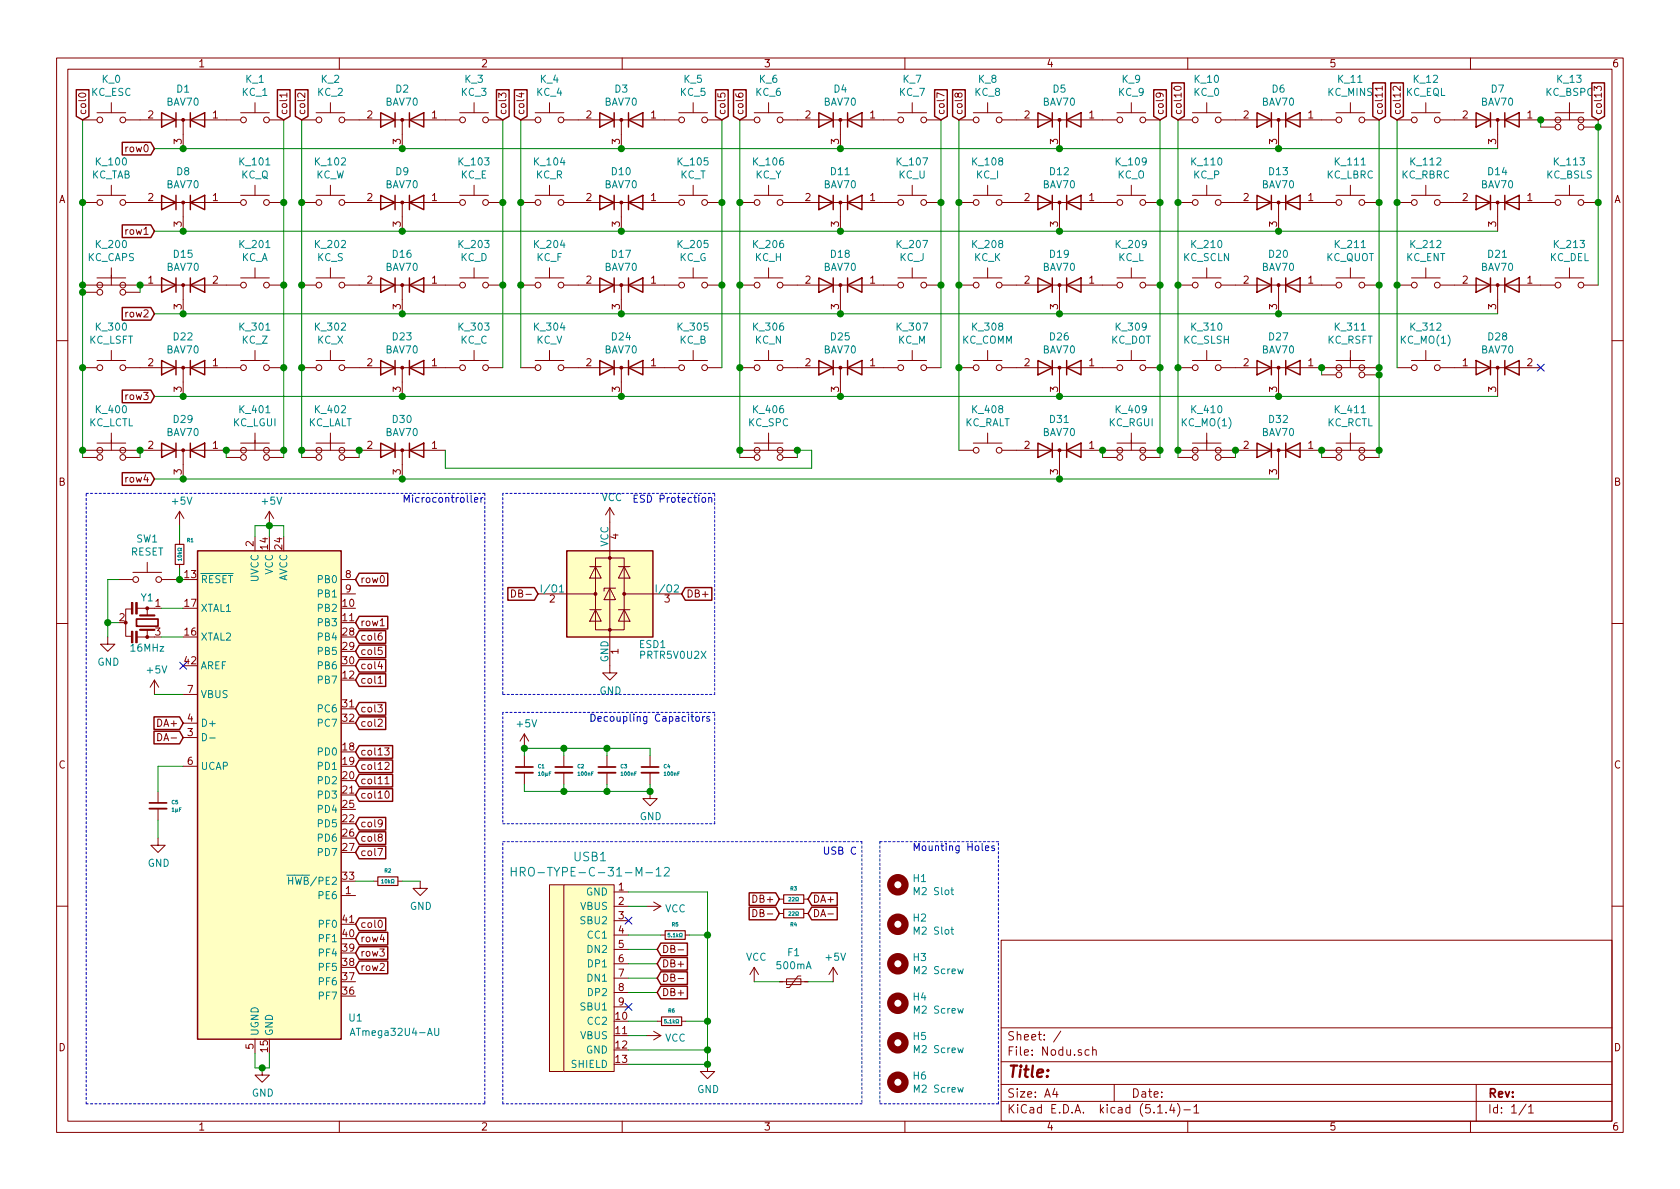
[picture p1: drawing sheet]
<svg xmlns="http://www.w3.org/2000/svg" width="297mm" height="210mm" viewBox="0 0 297 210" stroke-linecap="round" stroke-linejoin="round" font-family="sans-serif">
<defs><g id="words">
<text font-size="2.8" fill="#840000" x="178" y="190.5">Title:</text>
<g font-size="2.1" fill="#008484">
<text x="93.4" y="155">HRO-TYPE-C-31-M-12</text>
<text x="101.5" y="152.3">USB1</text>
</g>
<g font-size="2.1" fill="#840000">
<text x="178" y="184">Sheet: /</text>
<text x="178" y="186.7">File: Nodu.sch</text>
<text x="178" y="196.9">KiCad E.D.A. kicad (5.1.4)-1</text>
<text x="178" y="194.1">Size: A4</text>
<text x="200" y="194.1">Date:</text>
<text x="263" y="194.1">Rev:</text>
<text x="263" y="196.9">Id: 1/1</text>
</g>
<g font-size="1.8" fill="#840000">
<text x="35" y="11.9">1</text>
<text x="85" y="11.9">2</text>
<text x="135" y="11.9">3</text>
<text x="185" y="11.9">4</text>
<text x="235" y="11.9">5</text>
<text x="285" y="11.9">6</text>
<text x="15.2" y="20.4" transform="rotate(-90 15.2 20.4)">col0</text>
<text x="26.2" y="20.9">2</text>
<text x="37.6" y="20.9">1</text>
<text x="50.8" y="20.4" transform="rotate(-90 50.8 20.4)">col1</text>
<text x="54" y="20.4" transform="rotate(-90 54 20.4)">col2</text>
<text x="64.9" y="20.9">2</text>
<text x="76.4" y="20.9">1</text>
<text x="89.5" y="20.4" transform="rotate(-90 89.5 20.4)">col3</text>
<text x="92.7" y="20.4" transform="rotate(-90 92.7 20.4)">col4</text>
<text x="103.7" y="20.9">2</text>
<text x="115.1" y="20.9">1</text>
<text x="128.3" y="20.4" transform="rotate(-90 128.3 20.4)">col5</text>
<text x="131.4" y="20.4" transform="rotate(-90 131.4 20.4)">col6</text>
<text x="142.4" y="20.9">2</text>
<text x="153.8" y="20.9">1</text>
<text x="167" y="20.4" transform="rotate(-90 167 20.4)">col7</text>
<text x="170.2" y="20.4" transform="rotate(-90 170.2 20.4)">col8</text>
<text x="181.1" y="20.9">2</text>
<text x="192.6" y="20.9">1</text>
<text x="205.7" y="20.4" transform="rotate(-90 205.7 20.4)">col9</text>
<text x="208.9" y="20.4" transform="rotate(-90 208.9 20.4)">col10</text>
<text x="219.9" y="20.9">2</text>
<text x="231.3" y="20.9">1</text>
<text x="244.5" y="20.4" transform="rotate(-90 244.5 20.4)">col11</text>
<text x="247.6" y="20.4" transform="rotate(-90 247.6 20.4)">col12</text>
<text x="258.6" y="20.9">2</text>
<text x="270" y="20.9">1</text>
<text x="283.2" y="20.4" transform="rotate(-90 283.2 20.4)">col13</text>
<text x="22.4" y="26.9">row0</text>
<text x="32.1" y="25.5" transform="rotate(-90 32.1 25.5)">3</text>
<text x="70.9" y="25.5" transform="rotate(-90 70.9 25.5)">3</text>
<text x="109.6" y="25.5" transform="rotate(-90 109.6 25.5)">3</text>
<text x="148.3" y="25.5" transform="rotate(-90 148.3 25.5)">3</text>
<text x="187.1" y="25.5" transform="rotate(-90 187.1 25.5)">3</text>
<text x="225.8" y="25.5" transform="rotate(-90 225.8 25.5)">3</text>
<text x="264.5" y="25.5" transform="rotate(-90 264.5 25.5)">3</text>
<text x="10.4" y="35.9">A</text>
<text x="26.2" y="35.6">2</text>
<text x="37.6" y="35.6">1</text>
<text x="64.9" y="35.6">2</text>
<text x="76.4" y="35.6">1</text>
<text x="103.7" y="35.6">2</text>
<text x="115.1" y="35.6">1</text>
<text x="142.4" y="35.6">2</text>
<text x="153.8" y="35.6">1</text>
<text x="181.1" y="35.6">2</text>
<text x="192.6" y="35.6">1</text>
<text x="219.9" y="35.6">2</text>
<text x="231.3" y="35.6">1</text>
<text x="258.6" y="35.6">2</text>
<text x="270" y="35.6">1</text>
<text x="285.4" y="35.9">A</text>
<text x="22.4" y="41.5">row1</text>
<text x="32.1" y="40.1" transform="rotate(-90 32.1 40.1)">3</text>
<text x="70.9" y="40.1" transform="rotate(-90 70.9 40.1)">3</text>
<text x="109.6" y="40.1" transform="rotate(-90 109.6 40.1)">3</text>
<text x="148.3" y="40.1" transform="rotate(-90 148.3 40.1)">3</text>
<text x="187.1" y="40.1" transform="rotate(-90 187.1 40.1)">3</text>
<text x="225.8" y="40.1" transform="rotate(-90 225.8 40.1)">3</text>
<text x="264.5" y="40.1" transform="rotate(-90 264.5 40.1)">3</text>
<text x="26.2" y="50.2">1</text>
<text x="37.6" y="50.2">2</text>
<text x="64.9" y="50.2">2</text>
<text x="76.4" y="50.2">1</text>
<text x="103.7" y="50.2">2</text>
<text x="115.1" y="50.2">1</text>
<text x="142.4" y="50.2">2</text>
<text x="153.8" y="50.2">1</text>
<text x="181.1" y="50.2">2</text>
<text x="192.6" y="50.2">1</text>
<text x="219.9" y="50.2">2</text>
<text x="231.3" y="50.2">1</text>
<text x="258.6" y="50.2">2</text>
<text x="270" y="50.2">1</text>
<text x="22.4" y="56.1">row2</text>
<text x="32.1" y="54.7" transform="rotate(-90 32.1 54.7)">3</text>
<text x="70.9" y="54.7" transform="rotate(-90 70.9 54.7)">3</text>
<text x="109.6" y="54.7" transform="rotate(-90 109.6 54.7)">3</text>
<text x="148.3" y="54.7" transform="rotate(-90 148.3 54.7)">3</text>
<text x="187.1" y="54.7" transform="rotate(-90 187.1 54.7)">3</text>
<text x="225.8" y="54.7" transform="rotate(-90 225.8 54.7)">3</text>
<text x="264.5" y="54.7" transform="rotate(-90 264.5 54.7)">3</text>
<text x="26.2" y="64.8">2</text>
<text x="37.6" y="64.8">1</text>
<text x="64.9" y="64.8">2</text>
<text x="76.4" y="64.8">1</text>
<text x="103.7" y="64.8">2</text>
<text x="115.1" y="64.8">1</text>
<text x="142.4" y="64.8">2</text>
<text x="153.8" y="64.8">1</text>
<text x="181.1" y="64.8">2</text>
<text x="192.6" y="64.8">1</text>
<text x="219.9" y="64.8">2</text>
<text x="231.3" y="64.8">1</text>
<text x="258.6" y="64.8">1</text>
<text x="270" y="64.8">2</text>
<text x="22.4" y="70.7">row3</text>
<text x="32.1" y="69.3" transform="rotate(-90 32.1 69.3)">3</text>
<text x="70.9" y="69.3" transform="rotate(-90 70.9 69.3)">3</text>
<text x="109.6" y="69.3" transform="rotate(-90 109.6 69.3)">3</text>
<text x="148.3" y="69.3" transform="rotate(-90 148.3 69.3)">3</text>
<text x="187.1" y="69.3" transform="rotate(-90 187.1 69.3)">3</text>
<text x="225.8" y="69.3" transform="rotate(-90 225.8 69.3)">3</text>
<text x="264.5" y="69.3" transform="rotate(-90 264.5 69.3)">3</text>
<text x="26.2" y="79.4">2</text>
<text x="32.1" y="83.9" transform="rotate(-90 32.1 83.9)">3</text>
<text x="37.6" y="79.4">1</text>
<text x="64.9" y="79.4">2</text>
<text x="70.9" y="83.9" transform="rotate(-90 70.9 83.9)">3</text>
<text x="76.4" y="79.4">1</text>
<text x="181.1" y="79.4">2</text>
<text x="187.1" y="83.9" transform="rotate(-90 187.1 83.9)">3</text>
<text x="192.6" y="79.4">1</text>
<text x="219.9" y="79.4">2</text>
<text x="225.8" y="83.9" transform="rotate(-90 225.8 83.9)">3</text>
<text x="231.3" y="79.4">1</text>
<text x="10.4" y="85.9">B</text>
<text x="22.4" y="85.3">row4</text>
<text x="285.4" y="85.9">B</text>
<text x="109.3" y="95.3" transform="rotate(-90 109.3 95.3)">4</text>
<text x="44.8" y="96.6" transform="rotate(-90 44.8 96.6)">2</text>
<text x="47.4" y="97.1" transform="rotate(-90 47.4 97.1)">14</text>
<text x="49.9" y="97.1" transform="rotate(-90 49.9 97.1)">24</text>
<text x="27.5" y="107.3">1</text>
<text x="32.7" y="102.2">13</text>
<text x="32.7" y="107.3">17</text>
<text x="60.6" y="107.3">10</text>
<text x="61.1" y="102.2">8</text>
<text x="61.1" y="104.8">9</text>
<text x="63.7" y="103.1">row0</text>
<text x="91.2" y="105.7">DB-</text>
<text x="97.2" y="106.5">2</text>
<text x="117.5" y="106.5">3</text>
<text x="121.3" y="105.7">DB+</text>
<text x="21.1" y="109.8">2</text>
<text x="27.5" y="112.4">3</text>
<text x="32.7" y="112.4">16</text>
<text x="60.6" y="109.8">11</text>
<text x="60.6" y="112.4">28</text>
<text x="63.7" y="110.7">row1</text>
<text x="63.7" y="113.3">col6</text>
<text x="32.7" y="117.5">42</text>
<text x="60.6" y="114.9">29</text>
<text x="60.6" y="117.5">30</text>
<text x="63.7" y="118.4">col4</text>
<text x="63.7" y="115.8">col5</text>
<text x="109.3" y="115.7" transform="rotate(-90 109.3 115.7)">1</text>
<text x="33.2" y="122.5">7</text>
<text x="60.6" y="120">12</text>
<text x="60.6" y="125.1">31</text>
<text x="63.7" y="126">col3</text>
<text x="63.7" y="120.9">col1</text>
<text x="28" y="128.5">DA+</text>
<text x="28.4" y="131.1">DA-</text>
<text x="33.2" y="130.2">3</text>
<text x="33.2" y="127.6">4</text>
<text x="60.6" y="127.6">32</text>
<text x="63.7" y="128.5">col2</text>
<text x="10.4" y="135.9">C</text>
<text x="33.2" y="135.2">6</text>
<text x="60.6" y="132.7">18</text>
<text x="60.6" y="135.2">19</text>
<text x="60.6" y="137.8">20</text>
<text x="63.7" y="133.6">col13</text>
<text x="63.7" y="136.1">col12</text>
<text x="285.4" y="135.9">C</text>
<text x="60.6" y="140.3">21</text>
<text x="60.6" y="142.9">25</text>
<text x="63.7" y="141.2">col10</text>
<text x="63.7" y="138.7">col11</text>
<text x="60.6" y="145.4">22</text>
<text x="60.6" y="147.9">26</text>
<text x="63.7" y="148.8">col8</text>
<text x="63.7" y="146.3">col9</text>
<text x="60.6" y="150.5">27</text>
<text x="60.6" y="155.6">33</text>
<text x="63.7" y="151.4">col7</text>
<text x="61.1" y="158.1">1</text>
<text x="109.4" y="157.5">1</text>
<text x="109.4" y="160">2</text>
<text x="133.4" y="159.6">DB+</text>
<text x="143.7" y="159.6">DA+</text>
<text x="60.6" y="165.7">40</text>
<text x="60.6" y="163.2">41</text>
<text x="63.7" y="164.1">col0</text>
<text x="63.7" y="166.6">row4</text>
<text x="109.4" y="162.6">3</text>
<text x="109.4" y="165.1">4</text>
<text x="109.4" y="167.6">5</text>
<text x="133.9" y="162.2">DB-</text>
<text x="143.7" y="162.2">DA-</text>
<text x="60.6" y="173.3">37</text>
<text x="60.6" y="170.8">38</text>
<text x="60.6" y="168.3">39</text>
<text x="63.7" y="171.7">row2</text>
<text x="63.7" y="169.2">row3</text>
<text x="109.4" y="170.2">6</text>
<text x="109.4" y="172.7">7</text>
<text x="117" y="171.1">DB+</text>
<text x="117" y="168.5">DB-</text>
<text x="117" y="173.6">DB-</text>
<text x="60.6" y="175.9">36</text>
<text x="109.4" y="175.3">8</text>
<text x="109.4" y="177.8">9</text>
<text x="117" y="176.1">DB+</text>
<text x="10.4" y="185.9">D</text>
<text x="44.8" y="185.5" transform="rotate(-90 44.8 185.5)">5</text>
<text x="47.4" y="186" transform="rotate(-90 47.4 186)">15</text>
<text x="108.9" y="180.3">10</text>
<text x="108.9" y="182.9">11</text>
<text x="108.9" y="185.4">12</text>
<text x="285.4" y="185.9">D</text>
<text x="108.9" y="188">13</text>
<text x="35" y="199.9">1</text>
<text x="85" y="199.9">2</text>
<text x="135" y="199.9">3</text>
<text x="185" y="199.9">4</text>
<text x="235" y="199.9">5</text>
<text x="285" y="199.9">6</text>
</g>
<g font-size="1.8" fill="#008484">
<text x="16.1" y="17">KC_ESC</text>
<text x="18.1" y="14.7">K_0</text>
<text x="31.3" y="16.4">D1</text>
<text x="42.8" y="17">KC_1</text>
<text x="43.5" y="14.7">K_1</text>
<text x="56.2" y="17">KC_2</text>
<text x="56.8" y="14.7">K_2</text>
<text x="70" y="16.4">D2</text>
<text x="81.6" y="17">KC_3</text>
<text x="82.2" y="14.7">K_3</text>
<text x="94.9" y="17">KC_4</text>
<text x="95.5" y="14.7">K_4</text>
<text x="108.7" y="16.4">D3</text>
<text x="120.3" y="17">KC_5</text>
<text x="120.9" y="14.7">K_5</text>
<text x="133.6" y="17">KC_6</text>
<text x="134.3" y="14.7">K_6</text>
<text x="147.5" y="16.4">D4</text>
<text x="159" y="17">KC_7</text>
<text x="159.7" y="14.7">K_7</text>
<text x="172.4" y="17">KC_8</text>
<text x="173" y="14.7">K_8</text>
<text x="186.2" y="16.4">D5</text>
<text x="197.8" y="17">KC_9</text>
<text x="198.4" y="14.7">K_9</text>
<text x="211.1" y="17">KC_0</text>
<text x="211.3" y="14.7">K_10</text>
<text x="224.9" y="16.4">D6</text>
<text x="234.8" y="17">KC_MINS</text>
<text x="236.6" y="14.7">K_11</text>
<text x="248.5" y="17">KC_EQL</text>
<text x="250" y="14.7">K_12</text>
<text x="263.7" y="16.4">D7</text>
<text x="273.3" y="17">KC_BSPC</text>
<text x="275.4" y="14.7">K_13</text>
<text x="29.5" y="18.7">BAV70</text>
<text x="68.2" y="18.7">BAV70</text>
<text x="107" y="18.7">BAV70</text>
<text x="145.7" y="18.7">BAV70</text>
<text x="184.5" y="18.7">BAV70</text>
<text x="223.2" y="18.7">BAV70</text>
<text x="261.9" y="18.7">BAV70</text>
<text x="17.1" y="29.3">K_100</text>
<text x="42.5" y="29.3">K_101</text>
<text x="55.8" y="29.3">K_102</text>
<text x="81.2" y="29.3">K_103</text>
<text x="94.6" y="29.3">K_104</text>
<text x="119.9" y="29.3">K_105</text>
<text x="133.3" y="29.3">K_106</text>
<text x="158.7" y="29.3">K_107</text>
<text x="172" y="29.3">K_108</text>
<text x="197.4" y="29.3">K_109</text>
<text x="210.8" y="29.3">K_110</text>
<text x="236.1" y="29.3">K_111</text>
<text x="249.5" y="29.3">K_112</text>
<text x="274.9" y="29.3">K_113</text>
<text x="16.1" y="31.6">KC_TAB</text>
<text x="29.5" y="33.3">BAV70</text>
<text x="31.3" y="31">D8</text>
<text x="42.6" y="31.6">KC_Q</text>
<text x="55.8" y="31.6">KC_W</text>
<text x="68.2" y="33.3">BAV70</text>
<text x="70" y="31">D9</text>
<text x="81.4" y="31.6">KC_E</text>
<text x="94.7" y="31.6">KC_R</text>
<text x="107" y="33.3">BAV70</text>
<text x="108.2" y="31">D10</text>
<text x="120.2" y="31.6">KC_T</text>
<text x="133.5" y="31.6">KC_Y</text>
<text x="145.7" y="33.3">BAV70</text>
<text x="146.9" y="31">D11</text>
<text x="158.9" y="31.6">KC_U</text>
<text x="172.6" y="31.6">KC_I</text>
<text x="184.5" y="33.3">BAV70</text>
<text x="185.7" y="31">D12</text>
<text x="197.6" y="31.6">KC_O</text>
<text x="211" y="31.6">KC_P</text>
<text x="223.2" y="33.3">BAV70</text>
<text x="224.4" y="31">D13</text>
<text x="234.5" y="31.6">KC_LBRC</text>
<text x="247.8" y="31.6">KC_RBRC</text>
<text x="261.9" y="33.3">BAV70</text>
<text x="263.1" y="31">D14</text>
<text x="273.4" y="31.6">KC_BSLS</text>
<text x="15.5" y="46.2">KC_CAPS</text>
<text x="17.1" y="43.9">K_200</text>
<text x="29.5" y="47.9">BAV70</text>
<text x="30.8" y="45.6">D15</text>
<text x="42.5" y="43.9">K_201</text>
<text x="42.6" y="46.2">KC_A</text>
<text x="55.8" y="43.9">K_202</text>
<text x="56.1" y="46.2">KC_S</text>
<text x="68.2" y="47.9">BAV70</text>
<text x="69.5" y="45.6">D16</text>
<text x="81.2" y="43.9">K_203</text>
<text x="81.4" y="46.2">KC_D</text>
<text x="94.6" y="43.9">K_204</text>
<text x="94.8" y="46.2">KC_F</text>
<text x="107" y="47.9">BAV70</text>
<text x="108.2" y="45.6">D17</text>
<text x="119.9" y="43.9">K_205</text>
<text x="120.1" y="46.2">KC_G</text>
<text x="133.3" y="43.9">K_206</text>
<text x="133.5" y="46.2">KC_H</text>
<text x="145.7" y="47.9">BAV70</text>
<text x="146.9" y="45.6">D18</text>
<text x="158.7" y="43.9">K_207</text>
<text x="159" y="46.2">KC_J</text>
<text x="172" y="43.9">K_208</text>
<text x="172.2" y="46.2">KC_K</text>
<text x="184.5" y="47.9">BAV70</text>
<text x="185.7" y="45.6">D19</text>
<text x="197.4" y="43.9">K_209</text>
<text x="197.7" y="46.2">KC_L</text>
<text x="209.2" y="46.2">KC_SCLN</text>
<text x="210.8" y="43.9">K_210</text>
<text x="223.2" y="47.9">BAV70</text>
<text x="224.4" y="45.6">D20</text>
<text x="234.4" y="46.2">KC_QUOT</text>
<text x="236.1" y="43.9">K_211</text>
<text x="248.6" y="46.2">KC_ENT</text>
<text x="249.5" y="43.9">K_212</text>
<text x="261.9" y="47.9">BAV70</text>
<text x="263.1" y="45.6">D21</text>
<text x="274" y="46.2">KC_DEL</text>
<text x="274.9" y="43.9">K_213</text>
<text x="17.1" y="58.5">K_300</text>
<text x="42.5" y="58.5">K_301</text>
<text x="55.8" y="58.5">K_302</text>
<text x="81.2" y="58.5">K_303</text>
<text x="94.6" y="58.5">K_304</text>
<text x="119.9" y="58.5">K_305</text>
<text x="133.3" y="58.5">K_306</text>
<text x="158.7" y="58.5">K_307</text>
<text x="172" y="58.5">K_308</text>
<text x="197.4" y="58.5">K_309</text>
<text x="210.8" y="58.5">K_310</text>
<text x="236.1" y="58.5">K_311</text>
<text x="249.5" y="58.5">K_312</text>
<text x="15.7" y="60.8">KC_LSFT</text>
<text x="29.5" y="62.5">BAV70</text>
<text x="30.7" y="60.2">D22</text>
<text x="42.8" y="60.8">KC_Z</text>
<text x="56.1" y="60.8">KC_X</text>
<text x="68.2" y="62.5">BAV70</text>
<text x="69.5" y="60.2">D23</text>
<text x="81.4" y="60.8">KC_C</text>
<text x="94.8" y="60.8">KC_V</text>
<text x="107" y="62.5">BAV70</text>
<text x="108.2" y="60.2">D24</text>
<text x="120.1" y="60.8">KC_B</text>
<text x="133.5" y="60.8">KC_N</text>
<text x="145.7" y="62.5">BAV70</text>
<text x="146.9" y="60.2">D25</text>
<text x="158.8" y="60.8">KC_M</text>
<text x="170.1" y="60.8">KC_COMM</text>
<text x="184.5" y="62.5">BAV70</text>
<text x="185.7" y="60.2">D26</text>
<text x="196.4" y="60.8">KC_DOT</text>
<text x="209.2" y="60.8">KC_SLSH</text>
<text x="223.2" y="62.5">BAV70</text>
<text x="224.4" y="60.2">D27</text>
<text x="234.7" y="60.8">KC_RSFT</text>
<text x="247.8" y="60.8">KC_MO(1)</text>
<text x="262" y="62.5">BAV70</text>
<text x="263.2" y="60.2">D28</text>
<text x="15.7" y="75.4">KC_LCTL</text>
<text x="17.1" y="73.1">K_400</text>
<text x="29.5" y="77.1">BAV70</text>
<text x="30.7" y="74.8">D29</text>
<text x="41.2" y="75.4">KC_LGUI</text>
<text x="42.5" y="73.1">K_401</text>
<text x="54.4" y="75.4">KC_LALT</text>
<text x="55.8" y="73.1">K_402</text>
<text x="68.2" y="77.1">BAV70</text>
<text x="69.5" y="74.8">D30</text>
<text x="132.3" y="75.4">KC_SPC</text>
<text x="133.3" y="73.1">K_406</text>
<text x="170.5" y="75.4">KC_RALT</text>
<text x="172" y="73.1">K_408</text>
<text x="184.5" y="77.1">BAV70</text>
<text x="185.7" y="74.8">D31</text>
<text x="196.1" y="75.4">KC_RGUI</text>
<text x="197.4" y="73.1">K_409</text>
<text x="209.1" y="75.4">KC_MO(1)</text>
<text x="210.8" y="73.1">K_410</text>
<text x="223.2" y="77.1">BAV70</text>
<text x="224.4" y="74.8">D32</text>
<text x="234.6" y="75.4">KC_RCTL</text>
<text x="236.1" y="73.1">K_411</text>
<text x="30.5" y="89.2">+5V</text>
<text x="46.4" y="89.2">+5V</text>
<text x="106.3" y="88.6">VCC</text>
<text x="24.1" y="95.9">SW1</text>
<text x="23.1" y="98.2">RESET</text>
<text x="48.3" y="101.6" transform="rotate(-90 48.3 101.6)">VCC</text>
<text x="107.6" y="96.7" transform="rotate(-90 107.6 96.7)">VCC</text>
<text x="25" y="106.3">Y1</text>
<text x="35.4" y="103.1">RESET</text>
<text x="45.7" y="102.9" transform="rotate(-90 45.7 102.9)">UVCC</text>
<text x="50.8" y="102.9" transform="rotate(-90 50.8 102.9)">AVCC</text>
<text x="56.4" y="103.1">PB0</text>
<text x="56.4" y="105.7">PB1</text>
<text x="96" y="104.8">I/O1</text>
<text x="116.3" y="104.8">I/O2</text>
<text x="35.4" y="113.3">XTAL2</text>
<text x="35.4" y="108.2">XTAL1</text>
<text x="56.4" y="108.2">PB2</text>
<text x="56.4" y="110.7">PB3</text>
<text x="56.4" y="113.3">PB4</text>
<text x="17.2" y="117.7">GND</text>
<text x="23.2" y="115.2">16MHz</text>
<text x="26.1" y="119.1">+5V</text>
<text x="35.4" y="118.4">AREF</text>
<text x="56.4" y="115.8">PB5</text>
<text x="56.4" y="118.4">PB6</text>
<text x="107.6" y="117.1" transform="rotate(-90 107.6 117.1)">GND</text>
<text x="113.1" y="114.6">ESD1</text>
<text x="113.3" y="116.5">PRTR5V0U2X</text>
<text x="35.4" y="123.4">VBUS</text>
<text x="56.4" y="120.9">PB7</text>
<text x="56.4" y="126">PC6</text>
<text x="106" y="122.8">GND</text>
<text x="35.4" y="128.5">D+</text>
<text x="56.4" y="128.5">PC7</text>
<text x="91.5" y="128.6">+5V</text>
<text x="35.4" y="136.1">UCAP</text>
<text x="56.4" y="133.6">PD0</text>
<text x="56.4" y="136.1">PD1</text>
<text x="56.4" y="138.7">PD2</text>
<text x="56.4" y="141.2">PD3</text>
<text x="56.4" y="143.8">PD4</text>
<text x="56.4" y="146.3">PD5</text>
<text x="56.4" y="148.8">PD6</text>
<text x="113.1" y="145">GND</text>
<text x="26.1" y="153.3">GND</text>
<text x="56.4" y="151.4">PD7</text>
<text x="161.5" y="156">H1</text>
<text x="51.8" y="156.5">HWB/PE2</text>
<text x="56.5" y="159">PE6</text>
<text x="72.5" y="160.9">GND</text>
<text x="102.7" y="160.9">VBUS</text>
<text x="103.6" y="158.4">GND</text>
<text x="117.6" y="161.3">VCC</text>
<text x="161.9" y="158.3">M2 Slot</text>
<text x="56.6" y="166.6">PF1</text>
<text x="56.6" y="164.1">PF0</text>
<text x="102.8" y="163.4">SBU2</text>
<text x="104" y="166">CC1</text>
<text x="161.5" y="163">H2</text>
<text x="161.9" y="165.3">M2 Slot</text>
<text x="56.6" y="171.7">PF5</text>
<text x="56.6" y="169.2">PF4</text>
<text x="104" y="168.5">DN2</text>
<text x="104" y="173.6">DN1</text>
<text x="104.1" y="171.1">DP1</text>
<text x="131.9" y="169.9">VCC</text>
<text x="137.4" y="171.4">500mA</text>
<text x="139.3" y="169.1">F1</text>
<text x="146.1" y="169.9">+5V</text>
<text x="161.5" y="169.9">H3</text>
<text x="161.9" y="172.3">M2 Screw</text>
<text x="56.6" y="176.8">PF7</text>
<text x="56.6" y="174.2">PF6</text>
<text x="102.8" y="178.7">SBU1</text>
<text x="104.1" y="176.1">DP2</text>
<text x="161.5" y="176.9">H4</text>
<text x="161.9" y="179.2">M2 Screw</text>
<text x="45.7" y="183.3" transform="rotate(-90 45.7 183.3)">UGND</text>
<text x="48.3" y="183.3" transform="rotate(-90 48.3 183.3)">GND</text>
<text x="61.7" y="180.6">U1</text>
<text x="62.7" y="183.2">ATmega32U4-AU</text>
<text x="102.7" y="183.8">VBUS</text>
<text x="104" y="181.2">CC2</text>
<text x="117.6" y="184.2">VCC</text>
<text x="161.5" y="183.9">H5</text>
<text x="101.1" y="188.8">SHIELD</text>
<text x="103.6" y="186.3">GND</text>
<text x="161.5" y="190.9">H6</text>
<text x="161.9" y="186.2">M2 Screw</text>
<text x="44.5" y="193.9">GND</text>
<text x="123.3" y="193.3">GND</text>
<text x="161.9" y="193.2">M2 Screw</text>
</g>
<g font-size="1.8" fill="#0000c2">
<text x="71.1" y="88.9">Microcontroller</text>
<text x="111.8" y="88.9">ESD Protection</text>
<text x="104.1" y="127.6">Decoupling Capacitors</text>
<text x="145.4" y="151.1">USB C</text>
<text x="161.3" y="150.5">Mounting Holes</text>
</g>
<g font-size=".9" fill="#008484">
<text x="33.1" y="95.9">R1</text>
<text x="32.1" y="98.8" transform="rotate(-90 32.1 98.8)">10k</text>
<text x="95.1" y="135.8">C1</text>
<text x="95.3" y="137.2">10µF</text>
<text x="102.1" y="135.8">C2</text>
<text x="102.3" y="137.2">100nF</text>
<text x="109.8" y="135.8">C3</text>
<text x="109.9" y="137.2">100nF</text>
<text x="117.4" y="135.8">C4</text>
<text x="117.5" y="137.2">100nF</text>
<text x="30.4" y="142.2">C5</text>
<text x="30.4" y="143.5">1µF</text>
<text x="68" y="154.3">R2</text>
<text x="67.8" y="156.2">10k</text>
<text x="139.8" y="157.4">R3</text>
<text x="118.5" y="165.7">5.1k</text>
<text x="118.8" y="163.8">R5</text>
<text x="139.8" y="163.8">R4</text>
<text x="118.2" y="179">R6</text>
<text x="117.9" y="180.9">5.1k</text>
</g>
</g></defs>
<g fill="none" stroke="#840000" stroke-width=".18">
<path d="M10 10.3h277v189.9h-277zM12 12.2h273v186.1h-273zM14 16.6a.68 .68 0 0 1 1.2 .3 .72 .72 0 0 1-1.3-.1zM17.1 19.9h5.1M19.7 18.2v1.7M42.5 19.9h5.1M45.1 18.2v1.7M50.7 16.8h-1.2l.3 .4M50.7 16.5v.7M53.9 16.5v.7l-.9-.7-.4 .2 .2 .5M55.9 19.9h5.1M58.4 18.2v1.7"/>
<path d="M60 10.3v1.9M81.3 19.9h5.1M83.8 18.2v1.7M88.2 17.2v-.7l.5 .4 .1-.4h.4l.3 .2-.2 .5M91.8 16.6h.8M92.2 16.4v.8l-.9-.3M94.6 19.9h5.1M97.2 18.2v1.7M110 10.3v1.9M120 19.9h5.1M122.6 18.2v1.7M126.9 16.5v.6l.6 .1-.1-.5 .3-.2h.3l.2 .2-.1 .5"/>
<path d="M130.1 16.6v.2a.79 .79 0 0 0 1.3 .1l-.1-.3-.5-.1-.2 .2v.2l.2 .3M133.3 19.9h5.1M135.9 18.2v1.7M158.7 19.9h5.1M160 10.3v1.9M161.3 18.2v1.7M166.9 16.9l-1.2-.5v.8M169.4 16.7l.2-.2h.3l.2 .2v.4l-.2 .1-.4-.1-.1-.4-.3-.2-.3 .2v.2l.3 .3 .3-.3M172.1 19.9h5.1M174.6 18.2v1.7M197.5 19.9h5.1M200 18.2v1.7"/>
<path d="M205 16.5l.2 .2-.1 .4-.1 .1-.5-.1-.1-.4 .1-.2a.87 .87 0 0 1 1.2 .3v.3M207.7 15.4a.68 .68 0 0 1 1.1 .3 .72 .72 0 0 1-1.2-.2zM210 10.3v1.9M210.8 19.9h5.1M213.4 18.2v1.7M236.2 19.9h5.1M238.8 18.2v1.7M244.4 15.6h-1.3l.4 .4M244.4 15.3v.7M247.6 15.3v.7l-.7-.7h-.2l-.4 .2 .1 .5M249.6 19.9h5M252.1 18.2v1.7"/>
<path d="M260 10.3v1.9M275 19.9h5M277.5 18.2v3M281.9 16v-.7l.4 .4 .2-.4 .6 .1v.4l-.1 .2M14.6 35.8h2.5M14.6 21.2h2.5M17.1 34.5h5.1M19.7 32.8v1.7M22.2 35.8h20.3M22.2 21.2h20.3M32.4 21.2v5.1M32.4 35.8v5.1"/>
<path d="M42.5 34.5h5.1M45.1 32.8v1.7M47.6 35.8h2.6M47.6 21.2h2.6M53.3 35.8h2.6M53.3 21.2h2.6M55.9 34.5h5.1M58.4 32.8v1.7M61 35.8h20.3M61 21.2h20.3M71.1 21.2v5.1M71.1 35.8v5.1"/>
<path d="M81.3 34.5h5.1M83.8 32.8v1.7M86.4 35.8h2.5M86.4 21.2h2.5M92.1 35.8h2.5M92.1 21.2h2.5M94.6 34.5h5.1M97.2 32.8v1.7M99.7 35.8h20.3M99.7 21.2h20.3M109.9 21.2v5.1M109.9 35.8v5.1"/>
<path d="M120 34.5h5.1M122.6 32.8v1.7M125.1 35.8h2.5M125.1 21.2h2.5M130.8 35.8h2.5M130.8 21.2h2.5M133.3 34.5h5.1M135.9 32.8v1.7M138.4 35.8h20.3M138.4 21.2h20.3M148.6 21.2v5.1M148.6 35.8v5.1"/>
<path d="M158.7 34.5h5.1M161.3 32.8v1.7M163.8 35.8h2.6M163.8 21.2h2.6M169.5 35.8h2.6M169.5 21.2h2.6M172.1 34.5h5.1M174.6 32.8v1.7M177.2 35.8h20.3M177.2 21.2h20.3M187.3 21.2v5.1M187.3 35.8v5.1"/>
<path d="M197.5 34.5h5.1M200 32.8v1.7M202.6 35.8h2.5M202.6 21.2h2.5M208.3 35.8h2.5M208.3 21.2h2.5M210.8 34.5h5.1M213.4 32.8v1.7M215.9 35.8h20.3M215.9 21.2h20.3M226.1 21.2v5.1M226.1 35.8v5.1"/>
<path d="M236.2 34.5h5.1M238.8 32.8v1.7M241.3 35.8h2.5M241.3 21.2h2.5M247 35.8h2.6M247 21.2h2.6M249.6 34.5h5M252.1 32.8v1.7M254.6 35.8h20.4M254.6 21.2h28M264.8 21.2v5.1M264.8 35.8v5.1"/>
<path d="M272.4 22.5h2.6M275 34.5h5M277.5 32.8v1.7M280 35.8h2.6M280 22.5h2.6M14.6 50.4h27.9M14.6 51.7h2.5M17.1 49.1h5.1M19.7 47.4v3M22.2 51.7h2.6M32.4 50.4v5.1M42.5 49.1h5.1"/>
<path d="M45.1 47.4v1.7M47.6 50.4h2.6M53.3 50.4h2.6M55.9 49.1h5.1M58.4 47.4v1.7M61 50.4h20.3M71.1 50.4v5.1M81.3 49.1h5.1M83.8 47.4v1.7M86.4 50.4h2.5M92.1 50.4h2.5M94.6 49.1h5.1"/>
<path d="M97.2 47.4v1.7M99.7 50.4h20.3M109.9 50.4v5.1M120 49.1h5.1M122.6 47.4v1.7M125.1 50.4h2.5M130.8 50.4h2.5M133.3 49.1h5.1M135.9 47.4v1.7M138.4 50.4h20.3M148.6 50.4v5.1M158.7 49.1h5.1"/>
<path d="M161.3 47.4v1.7M163.8 50.4h2.6M169.5 50.4h2.6M172.1 49.1h5.1M174.6 47.4v1.7M177.2 50.4h20.3M187.3 50.4v5.1M197.5 49.1h5.1M200 47.4v1.7M202.6 50.4h2.5M208.3 50.4h2.5M210.8 49.1h5.1"/>
<path d="M213.4 47.4v1.7M215.9 50.4h20.3M226.1 50.4v5.1M236.2 49.1h5.1M238.8 47.4v1.7M241.3 50.4h2.5M247 50.4h2.6M249.6 49.1h5M252.1 47.4v1.7M254.6 50.4h20.4M264.8 50.4v5.1M275 49.1h5"/>
<path d="M277.5 47.4v1.7M280 50.4h2.6M10 60.2h2M14.6 79.6h35.6M14.6 65h2.5M17.1 63.7h5.1M17.1 78.4h5.1M19.7 62v1.7M19.7 76.6v3M22.2 65h20.3M32.4 65v5.1M32.4 79.6v5.1"/>
<path d="M42.5 63.7h5.1M42.5 78.4h5.1M45.1 62v1.7M45.1 76.6v3M47.6 65h2.6M53.3 79.6h25.4M53.3 65h2.6M55.9 63.7h5.1M55.9 78.4h5.1M58.4 62v1.7M58.4 76.6v3M61 65h20.3"/>
<path d="M71.1 65v5.1M71.1 79.6v5.1M81.3 63.7h5.1M83.8 62v1.7M86.4 65h2.5M92.1 65h2.5M94.6 63.7h5.1M97.2 62v1.7M99.7 65h20.3M109.9 65v5.1M120 63.7h5.1M122.6 62v1.7"/>
<path d="M125.1 65h2.5M130.8 79.6h10.2M130.8 65h2.5M133.3 63.7h5.1M133.3 78.4h5.1M135.9 62v1.7M135.9 76.6v3M138.4 65h20.3M148.6 65v5.1M158.7 63.7h5.1M161.3 62v1.7M163.8 65h2.6"/>
<path d="M169.5 79.6h2.6M169.5 65h2.6M172.1 63.7h5.1M172.1 78.4h5.1M174.6 62v1.7M174.6 76.6v1.8M177.2 79.6h27.9M177.2 65h20.3M187.3 65v5.1M187.3 79.6v5.1M197.5 63.7h5.1M197.5 78.4h5.1"/>
<path d="M200 62v1.7M200 76.6v3M202.6 65h2.5M208.3 79.6h35.5M208.3 65h2.5M210.8 63.7h5.1M210.8 78.4h5.1M213.4 62v1.7M213.4 76.6v3M215.9 65h27.9M226.1 65v5.1M226.1 79.6v5.1"/>
<path d="M233.7 66.3h2.5M236.2 63.7h5.1M236.2 78.4h5.1M238.8 62v3M238.8 76.6v3M241.3 66.3h2.5M247 65h2.6M249.6 63.7h5M252.1 62v1.7M254.6 65h17.8M264.8 65v5.1M285 60.2h2"/>
<path d="M14.6 80.9h2.5M22.2 80.9h2.6M26 99.4v1.8M31.7 90.4l-.7 1.3M31.7 90.4v2.6M31.7 95.5v.8M31.7 99.8v.8M31.7 90.4l.8 1.3M40 80.9h2.5M45.1 94.9v2.5M47.6 90.4l-.7 1.3M47.6 90.4v2.6"/>
<path d="M47.6 90.4l.8 1.3M47.6 80.9h2.6M53.3 80.9h2.6M61 80.9h2.5M105.3 98.7h5.1v12.7h-5.1zM107.8 89.8v29.2h1.3l-1.3 1.3-1.2-1.3h1.2M107.8 89.8l-.7 1.3M107.8 89.8l.8 1.3M130.8 80.9h2.5M138.4 80.9h2.6M194.9 80.9h2.6M202.6 80.9h2.5"/>
<path d="M208.3 80.9h2.5M215.9 80.9h2.5M233.7 80.9h2.5M241.3 80.9h2.5M10 110.3h2M19 112.6v1.3h1.3l-1.3 1.3-1.2-1.3h1.2M21 102.5h2.5M23.4 107.7h-1.2v4.8h1M23.5 101.2h5.1M24.3 107.6h3M24.3 112.6h3M26 107.6v1.1"/>
<path d="M26 111.4v1.2M28.6 102.5h2.5M60.3 102.5h2.6M60.3 105h2.6M66.9 119.9l.3-.3v1.2M67.2 117l-.3 .9h.7M67.2 110.7h.7M67.5 111.9h-.3a.79 .79 0 0 0-.1 1.3l.4-.1v-.6l-.4-.1-.2 .3M67.5 117.4v.9M67.5 114.5h-.6v.6l.1-.1 .5 .1v.5l-.2 .1-.4-.1M90.4 104.3a.64 .64 0 0 1 .8 .6 .64 .64 0 0 1-.8 .7zM95.1 105h10.2"/>
<path d="M104.3 107.8h2M104.3 100.2h2M105.3 107.8l1 2h-2zM105.3 100.2l1 2h-2zM107.8 104l1 2h-2zM108.8 104h-2v.5M109.3 107.8h2.1M109.3 100.2h2.1M110.4 107.8l1 2h-2.1zM110.4 100.2l1 2h-2.1zM110.4 105h10.1M285 110.3h2"/>
<path d="M27.3 120.3l-.8 1.2M27.3 120.3v2.5M27.3 120.3l.8 1.2M27.9 129.7a.64 .64 0 0 1 .7 .6 .64 .64 0 0 1-.7 .7zM27.9 139.9v2.1M32.4 130.4h2.5M32.4 127.9h2.5M32.4 135.5h2.5M32.4 122.8h2.5M66.8 124.6h.8l-.4 .5 .3 .1v.6l-.2 .1-.5-.1M66.9 127.3l.4-.1 .2 .1 .1 .2-.1 .2-.7 .7h.8M66.9 120.8h.7"/>
<path d="M68 132.3h.8l-.4 .4 .3 .2 .1 .4-.2 .2-.6-.1M68.1 137.7l.3-.4v1.3M68.1 134.9l.5-.1 .2 .3-.8 1h.8M68.1 138.6h.7M68.2 140l.2-.1a.67 .67 0 0 1 .4 .6 .67 .67 0 0 1-.4 .6l-.3-.2v-.2zM92.7 129.8l-.8 1.3M92.7 129.8v2.5M92.7 133.6v2M92.7 136.6v2.1M92.7 129.8l.8 1.3M99.7 133.6v2M99.7 136.6v2.1"/>
<path d="M107.3 133.6v2M107.3 136.6v2.1M114.9 139.9v1.3h1.3l-1.3 1.3-1.2-1.3h1.2M114.9 133.6v2M114.9 136.6v2.1M27.9 148.2v1.3h1.3l-1.3 1.2-1.2-1.2h1.2M27.9 143v2M60.3 158.4h2.6M66 155.8h.8M66.8 150h.8l-.5 1.3M67.1 148.1l-.2-.3 .1-.2 .3-.1 .2 .1v.3l-.5 .2-.1 .2v.2l.2 .3 .4-.1 .1-.2-.1-.3-.2-.1M67.6 145.5l-.3 .2h-.3l-.1-.2v-.3l.2-.2h.2l.3 .2a.88 .88 0 0 1-.3 1h-.3"/>
<path d="M70.4 155.8h.7M74.3 155.8v1.3h1.3l-1.3 1.3-1.3-1.3h1.3M97.2 156.5h2.5v33h-2.5zM99.7 156.5h8.9v33h-8.9zM108.6 157.7h2.5M115.6 159.5l1.2 .8M137.8 159h.8M142.1 159h.8M10 160.2h2M67 162.9l.2-.2a.67 .67 0 0 1 .4 .7 .67 .67 0 0 1-.4 .6l-.3-.5zM108.6 160.3h2.5M108.6 162.8h2.5"/>
<path d="M108.6 165.3h2.5M108.6 167.9h2.5M108.6 170.4h2.5M108.6 173h2.5M108.6 175.5h2.5M108.6 178h2.5M114.3 160.3h2.5M116.8 165.3h.8M116.8 160.3l-1.2 .7M119.9 168h1M119.9 173h1M121.2 165.3h.7"/>
<path d="M133.1 160.8a.64 .64 0 0 1 .7 .7 .64 .64 0 0 1-.7 .6zM133.3 171.1l-.7 1.2M133.3 171.1v2.5M133.3 171.1l.8 1.2M137.8 161.5h.8M137.8 173.6h5.1M139.1 173.1h2.5v1h-2.5zM141.6 172.6h-.5l-1.5 2h-.5M142.1 161.5h.8M146.4 161.6h.9M147.3 171.1l-.7 1.2M147.3 171.1v2.5"/>
<path d="M147.3 171.1l.8 1.2M177 166.3h108v32h-108zM285 160.2h2M45.1 183.8v2.5M46.4 188.8v1.3h1.2l-1.2 1.3-1.3-1.3h1.3M60 198.3v1.9M110 198.3v1.9M114.3 183.1h2.5M115.6 182.4l1.2 .7M116.2 180.6h.8M116.8 183.1l-1.2 .8M120.5 180.6h.8"/>
<path d="M125.1 188.2v1.3h1.3l-1.3 1.2-1.3-1.2h1.3M160 198.3v1.9M177 194.8h108M177 191.8h108M177 187.8h108M177 181.8h108M186.5 192.5l-.4 1h1M186.8 193v1M187.6 182.3l-1.3 2M192.6 185.7l-.5-.1-.3 .3 .2 .6h.6M193.2 185.7l.2-.1 .4 .1v.9M193.2 185.1v1.5"/>
<path d="M197 191.8v3M204.7 196.8h.8M206.2 196.7v.1M207.2 195.2l-.4 1.1h.9M207.5 195.8v1M208.2 195.1a1.71 1.71 0 0 1 0 2.3M209.3 196.3h1.2M210 198.3v1.9M211.1 195.8l.4-.5v1.5M211.1 196.8h.9M260 198.3v1.9M261 191.8v6.5"/>
<path d="M269.8 195.2l-1.2 2M270.3 195.8l.4-.5v1.5M270.3 196.8h.8"/>
<circle cx="17.7" cy="21.2" r=".51"/>
<circle cx="17.7" cy="35.8" r=".51"/>
<circle cx="21.7" cy="35.8" r=".51"/>
<circle cx="21.7" cy="21.2" r=".51"/>
<circle cx="43.1" cy="21.2" r=".51"/>
<circle cx="43.1" cy="35.8" r=".51"/>
<circle cx="47.1" cy="21.2" r=".51"/>
<circle cx="47.1" cy="35.8" r=".51"/>
<circle cx="56.4" cy="21.2" r=".51"/>
<circle cx="56.4" cy="35.8" r=".51"/>
<circle cx="60.5" cy="35.8" r=".51"/>
<circle cx="60.5" cy="21.2" r=".51"/>
<circle cx="81.8" cy="35.8" r=".51"/>
<circle cx="81.8" cy="21.2" r=".51"/>
<circle cx="85.9" cy="35.8" r=".51"/>
<circle cx="85.9" cy="21.2" r=".51"/>
<circle cx="95.1" cy="21.2" r=".51"/>
<circle cx="95.1" cy="35.8" r=".51"/>
<circle cx="99.2" cy="21.2" r=".51"/>
<circle cx="99.2" cy="35.8" r=".51"/>
<circle cx="120.5" cy="21.2" r=".51"/>
<circle cx="120.5" cy="35.8" r=".51"/>
<circle cx="124.6" cy="35.8" r=".51"/>
<circle cx="124.6" cy="21.2" r=".51"/>
<circle cx="133.9" cy="21.2" r=".51"/>
<circle cx="133.9" cy="35.8" r=".51"/>
<circle cx="137.9" cy="21.2" r=".51"/>
<circle cx="137.9" cy="35.8" r=".51"/>
<circle cx="159.3" cy="21.2" r=".51"/>
<circle cx="159.3" cy="35.8" r=".51"/>
<circle cx="163.3" cy="21.2" r=".51"/>
<circle cx="163.3" cy="35.8" r=".51"/>
<circle cx="172.6" cy="21.2" r=".51"/>
<circle cx="172.6" cy="35.8" r=".51"/>
<circle cx="176.7" cy="21.2" r=".51"/>
<circle cx="176.7" cy="35.8" r=".51"/>
<circle cx="198" cy="35.8" r=".51"/>
<circle cx="198" cy="21.2" r=".51"/>
<circle cx="202.1" cy="35.8" r=".51"/>
<circle cx="202.1" cy="21.2" r=".51"/>
<circle cx="211.3" cy="35.8" r=".51"/>
<circle cx="211.3" cy="21.2" r=".51"/>
<circle cx="215.4" cy="35.8" r=".51"/>
<circle cx="215.4" cy="21.2" r=".51"/>
<circle cx="236.7" cy="35.8" r=".51"/>
<circle cx="236.7" cy="21.2" r=".51"/>
<circle cx="240.8" cy="35.8" r=".51"/>
<circle cx="240.8" cy="21.2" r=".51"/>
<circle cx="250.1" cy="35.8" r=".51"/>
<circle cx="250.1" cy="21.2" r=".51"/>
<circle cx="254.1" cy="35.8" r=".51"/>
<circle cx="254.1" cy="21.2" r=".51"/>
<circle cx="275.5" cy="22.5" r=".51"/>
<circle cx="275.5" cy="35.8" r=".51"/>
<circle cx="275.5" cy="21.2" r=".51"/>
<circle cx="279.5" cy="35.8" r=".51"/>
<circle cx="279.5" cy="21.2" r=".51"/>
<circle cx="279.5" cy="22.5" r=".51"/>
<circle cx="17.7" cy="51.7" r=".51"/>
<circle cx="17.7" cy="50.4" r=".51"/>
<circle cx="21.7" cy="51.7" r=".51"/>
<circle cx="21.7" cy="50.4" r=".51"/>
<circle cx="43.1" cy="50.4" r=".51"/>
<circle cx="47.1" cy="50.4" r=".51"/>
<circle cx="56.4" cy="50.4" r=".51"/>
<circle cx="60.5" cy="50.4" r=".51"/>
<circle cx="81.8" cy="50.4" r=".51"/>
<circle cx="85.9" cy="50.4" r=".51"/>
<circle cx="95.1" cy="50.4" r=".51"/>
<circle cx="99.2" cy="50.4" r=".51"/>
<circle cx="120.5" cy="50.4" r=".51"/>
<circle cx="124.6" cy="50.4" r=".51"/>
<circle cx="133.9" cy="50.4" r=".51"/>
<circle cx="137.9" cy="50.4" r=".51"/>
<circle cx="159.3" cy="50.4" r=".51"/>
<circle cx="163.3" cy="50.4" r=".51"/>
<circle cx="172.6" cy="50.4" r=".51"/>
<circle cx="176.7" cy="50.4" r=".51"/>
<circle cx="198" cy="50.4" r=".51"/>
<circle cx="202.1" cy="50.4" r=".51"/>
<circle cx="211.3" cy="50.4" r=".51"/>
<circle cx="215.4" cy="50.4" r=".51"/>
<circle cx="236.7" cy="50.4" r=".51"/>
<circle cx="240.8" cy="50.4" r=".51"/>
<circle cx="250.1" cy="50.4" r=".51"/>
<circle cx="254.1" cy="50.4" r=".51"/>
<circle cx="275.5" cy="50.4" r=".51"/>
<circle cx="279.5" cy="50.4" r=".51"/>
<circle cx="17.7" cy="79.6" r=".51"/>
<circle cx="17.7" cy="65" r=".51"/>
<circle cx="21.7" cy="79.6" r=".51"/>
<circle cx="21.7" cy="65" r=".51"/>
<circle cx="43.1" cy="79.6" r=".51"/>
<circle cx="43.1" cy="65" r=".51"/>
<circle cx="47.1" cy="79.6" r=".51"/>
<circle cx="47.1" cy="65" r=".51"/>
<circle cx="56.4" cy="79.6" r=".51"/>
<circle cx="56.4" cy="65" r=".51"/>
<circle cx="60.5" cy="79.6" r=".51"/>
<circle cx="60.5" cy="65" r=".51"/>
<circle cx="81.8" cy="65" r=".51"/>
<circle cx="85.9" cy="65" r=".51"/>
<circle cx="95.1" cy="65" r=".51"/>
<circle cx="99.2" cy="65" r=".51"/>
<circle cx="120.5" cy="65" r=".51"/>
<circle cx="124.6" cy="65" r=".51"/>
<circle cx="133.9" cy="65" r=".51"/>
<circle cx="133.9" cy="79.6" r=".51"/>
<circle cx="137.9" cy="79.6" r=".51"/>
<circle cx="137.9" cy="65" r=".51"/>
<circle cx="159.3" cy="65" r=".51"/>
<circle cx="163.3" cy="65" r=".51"/>
<circle cx="172.6" cy="65" r=".51"/>
<circle cx="172.6" cy="79.6" r=".51"/>
<circle cx="176.7" cy="65" r=".51"/>
<circle cx="176.7" cy="79.6" r=".51"/>
<circle cx="198" cy="65" r=".51"/>
<circle cx="198" cy="79.6" r=".51"/>
<circle cx="202.1" cy="65" r=".51"/>
<circle cx="202.1" cy="79.6" r=".51"/>
<circle cx="211.3" cy="65" r=".51"/>
<circle cx="211.3" cy="79.6" r=".51"/>
<circle cx="215.4" cy="79.6" r=".51"/>
<circle cx="215.4" cy="65" r=".51"/>
<circle cx="236.7" cy="66.3" r=".51"/>
<circle cx="236.7" cy="65" r=".51"/>
<circle cx="236.7" cy="79.6" r=".51"/>
<circle cx="240.8" cy="66.3" r=".51"/>
<circle cx="240.8" cy="79.6" r=".51"/>
<circle cx="240.8" cy="65" r=".51"/>
<circle cx="250.1" cy="65" r=".51"/>
<circle cx="254.1" cy="65" r=".51"/>
<circle cx="17.7" cy="80.9" r=".51"/>
<circle cx="21.7" cy="80.9" r=".51"/>
<circle cx="43.1" cy="80.9" r=".51"/>
<circle cx="47.1" cy="80.9" r=".51"/>
<circle cx="56.4" cy="80.9" r=".51"/>
<circle cx="60.5" cy="80.9" r=".51"/>
<circle cx="133.9" cy="80.9" r=".51"/>
<circle cx="137.9" cy="80.9" r=".51"/>
<circle cx="198" cy="80.9" r=".51"/>
<circle cx="202.1" cy="80.9" r=".51"/>
<circle cx="211.3" cy="80.9" r=".51"/>
<circle cx="215.4" cy="80.9" r=".51"/>
<circle cx="236.7" cy="80.9" r=".51"/>
<circle cx="240.8" cy="80.9" r=".51"/>
<circle cx="24" cy="102.5" r=".51"/>
<circle cx="28.1" cy="102.5" r=".51"/>
</g>
<g fill="#840000" stroke="#840000" stroke-width=".18">
<path d="M23.2 106.5h.3v2.1h-.3z"/>
<path d="M24 106.5h.3v2.1h-.3z"/>
<path d="M23.2 111.6h.3v2.1h-.3z"/>
<path d="M24 111.6h.3v2.1h-.3z"/>
<circle cx="226.1" cy="79.6" r=".25"/>
<circle cx="226.1" cy="35.8" r=".25"/>
<circle cx="226.1" cy="50.4" r=".25"/>
<circle cx="226.1" cy="65" r=".25"/>
<circle cx="226.1" cy="21.2" r=".25"/>
<circle cx="264.8" cy="21.2" r=".25"/>
<circle cx="264.8" cy="35.8" r=".25"/>
<circle cx="264.8" cy="50.4" r=".25"/>
<circle cx="264.8" cy="65" r=".25"/>
<circle cx="148.6" cy="65" r=".25"/>
<circle cx="187.3" cy="21.2" r=".25"/>
<circle cx="187.3" cy="35.8" r=".25"/>
<circle cx="187.3" cy="50.4" r=".25"/>
<circle cx="187.3" cy="65" r=".25"/>
<circle cx="187.3" cy="79.6" r=".25"/>
<circle cx="26" cy="107.6" r=".25"/>
<circle cx="26" cy="112.6" r=".25"/>
<circle cx="105.3" cy="105" r=".25"/>
<circle cx="107.8" cy="111.4" r=".25"/>
<circle cx="107.8" cy="98.7" r=".25"/>
<circle cx="110.4" cy="105" r=".25"/>
<circle cx="109.9" cy="21.2" r=".25"/>
<circle cx="109.9" cy="35.8" r=".25"/>
<circle cx="109.9" cy="50.4" r=".25"/>
<circle cx="109.9" cy="65" r=".25"/>
<circle cx="32.4" cy="79.6" r=".25"/>
<circle cx="32.4" cy="65" r=".25"/>
<circle cx="148.6" cy="50.4" r=".25"/>
<circle cx="71.1" cy="79.6" r=".25"/>
<circle cx="71.1" cy="65" r=".25"/>
<circle cx="71.1" cy="50.4" r=".25"/>
<circle cx="71.1" cy="35.8" r=".25"/>
<circle cx="71.1" cy="21.2" r=".25"/>
<circle cx="148.6" cy="21.2" r=".25"/>
<circle cx="148.6" cy="35.8" r=".25"/>
<circle cx="32.4" cy="21.2" r=".25"/>
<circle cx="32.4" cy="35.8" r=".25"/>
<circle cx="32.4" cy="50.4" r=".25"/>
</g>
<g fill="none" stroke="#840000" stroke-width=".25">
<path d="M13.5 15.9h2.2v4.7l-1.1 .6-1.1-.6zM28.6 19.9l2.5 1.3-2.5 1.3zM31.1 19.9v2.6M33.7 19.9v2.6M49 15.9h2.3v4.7l-1.1 .6-1.2-.6zM52.2 15.9h2.3v4.7l-1.2 .6-1.1-.6zM67.3 19.9l2.5 1.3-2.5 1.3zM69.8 19.9v2.6M72.4 19.9v2.6M87.8 15.9h2.2v4.7l-1.1 .6-1.1-.6zM91 15.9h2.2v4.7l-1.1 .6-1.1-.6zM106 19.9l2.6 1.3-2.6 1.3z"/>
<path d="M108.6 19.9v2.6M111.1 19.9v2.6M126.5 15.9h2.3v4.7l-1.2 .6-1.1-.6zM129.7 15.9h2.2v4.7l-1.1 .6-1.1-.6zM144.8 19.9l2.5 1.3-2.5 1.3zM147.3 19.9v2.6M149.9 19.9v2.6M165.3 15.9h2.2v4.7l-1.1 .6-1.1-.6zM168.4 15.9h2.3v4.7l-1.2 .6-1.1-.6zM183.5 19.9l2.6 1.3-2.6 1.3zM186.1 19.9v2.6M188.6 19.9v2.6"/>
<path d="M204 15.9h2.2v4.7l-1.1 .6-1.1-.6zM207.2 14.7h2.2v5.9l-1.1 .6-1.1-.6zM222.2 19.9l2.6 1.3-2.6 1.3zM224.8 19.9v2.6M227.3 19.9v2.6M242.7 14.7h2.3v5.9l-1.2 .6-1.1-.6zM245.9 14.7h2.2v5.9l-1.1 .6-1.1-.6zM261 19.9l2.5 1.3-2.5 1.3zM263.5 19.9v2.6M266.1 19.9v2.6M281.5 14.7h2.2v5.9l-1.1 .6-1.1-.6zM21.6 39.8h5.1l.6 1.1-.6 1.1h-5.1z"/>
<path d="M21.6 25.2h5.1l.6 1.1-.6 1.1h-5.1zM28.6 34.5l2.5 1.3-2.5 1.3zM31.1 34.5v2.6M33.7 21.2l2.5-1.3v2.6zM33.7 34.5v2.6M33.7 35.8l2.5-1.3v2.6zM67.3 34.5l2.5 1.3-2.5 1.3zM69.8 34.5v2.6M72.4 34.5v2.6M72.4 35.8l2.5-1.3v2.6zM72.4 21.2l2.5-1.3v2.6zM106 34.5l2.6 1.3-2.6 1.3z"/>
<path d="M108.6 34.5v2.6M111.1 21.2l2.6-1.3v2.6zM111.1 34.5v2.6M111.1 35.8l2.6-1.3v2.6zM144.8 34.5l2.5 1.3-2.5 1.3zM147.3 34.5v2.6M149.9 21.2l2.5-1.3v2.6zM149.9 34.5v2.6M149.9 35.8l2.5-1.3v2.6zM183.5 34.5l2.6 1.3-2.6 1.3zM186.1 34.5v2.6M188.6 21.2l2.5-1.3v2.6z"/>
<path d="M188.6 34.5v2.6M188.6 35.8l2.5-1.3v2.6zM222.2 34.5l2.6 1.3-2.6 1.3zM224.8 34.5v2.6M227.3 34.5v2.6M227.3 35.8l2.6-1.3v2.6zM227.3 21.2l2.6-1.3v2.6zM261 34.5l2.5 1.3-2.5 1.3zM263.5 34.5v2.6M266.1 21.2l2.5-1.3v2.6zM266.1 34.5v2.6M266.1 35.8l2.5-1.3v2.6z"/>
<path d="M21.6 54.4h5.1l.6 1.1-.6 1.1h-5.1zM28.6 49.1l2.5 1.3-2.5 1.3zM31.1 49.1v2.6M33.7 49.1v2.6M33.7 50.4l2.5-1.3v2.6zM67.3 49.1l2.5 1.3-2.5 1.3zM69.8 49.1v2.6M72.4 49.1v2.6M72.4 50.4l2.5-1.3v2.6zM106 49.1l2.6 1.3-2.6 1.3zM108.6 49.1v2.6M111.1 49.1v2.6"/>
<path d="M111.1 50.4l2.6-1.3v2.6zM144.8 49.1l2.5 1.3-2.5 1.3zM147.3 49.1v2.6M149.9 49.1v2.6M149.9 50.4l2.5-1.3v2.6zM183.5 49.1l2.6 1.3-2.6 1.3zM186.1 49.1v2.6M188.6 49.1v2.6M188.6 50.4l2.5-1.3v2.6zM222.2 49.1l2.6 1.3-2.6 1.3zM224.8 49.1v2.6M227.3 49.1v2.6"/>
<path d="M227.3 50.4l2.6-1.3v2.6zM261 49.1l2.5 1.3-2.5 1.3zM263.5 49.1v2.6M266.1 49.1v2.6M266.1 50.4l2.5-1.3v2.6zM21.6 69h5.1l.6 1.1-.6 1.1h-5.1zM28.6 78.4l2.5 1.2-2.5 1.3zM28.6 63.7l2.5 1.3-2.5 1.3zM31.1 78.4v2.5M31.1 63.7v2.6M33.7 78.4v2.5M33.7 79.6l2.5-1.2v2.5z"/>
<path d="M33.7 63.7v2.6M33.7 65l2.5-1.3v2.6zM67.3 78.4l2.5 1.2-2.5 1.3zM67.3 63.7l2.5 1.3-2.5 1.3zM69.8 78.4v2.5M69.8 63.7v2.6M72.4 78.4v2.5M72.4 79.6l2.5-1.2v2.5zM72.4 63.7v2.6M72.4 65l2.5-1.3v2.6zM106 63.7l2.6 1.3-2.6 1.3zM108.6 63.7v2.6"/>
<path d="M111.1 63.7v2.6M111.1 65l2.6-1.3v2.6zM144.8 63.7l2.5 1.3-2.5 1.3zM147.3 63.7v2.6M149.9 63.7v2.6M149.9 65l2.5-1.3v2.6zM183.5 63.7l2.6 1.3-2.6 1.3zM183.5 78.4l2.6 1.2-2.6 1.3zM186.1 63.7v2.6M186.1 78.4v2.5M188.6 63.7v2.6M188.6 65l2.5-1.3v2.6z"/>
<path d="M188.6 78.4v2.5M188.6 79.6l2.5-1.2v2.5zM222.2 78.4l2.6 1.2-2.6 1.3zM222.2 63.7l2.6 1.3-2.6 1.3zM224.8 78.4v2.5M224.8 63.7v2.6M227.3 78.4v2.5M227.3 79.6l2.6-1.2v2.5zM227.3 63.7v2.6M227.3 65l2.6-1.3v2.6zM261 63.7l2.5 1.3-2.5 1.3zM263.5 63.7v2.6"/>
<path d="M266.1 63.7v2.6M266.1 65l2.5-1.3v2.6zM21.6 83.6h5.1l.6 1.1-.6 1.1h-5.1zM34.9 97.4h25.4v86.4h-25.4zM100.2 97.4h15.2v15.2h-15.2zM63.5 109h5.1v2.2h-5.1l-.6-1.1zM63.5 116.6h4.7v2.2h-4.7l-.6-1.1zM63.5 101.4h5.1v2.2h-5.1l-.6-1.1zM63.5 114.1h4.7v2.2h-4.7l-.6-1.1zM63.5 119.1h4.7v2.3h-4.7l-.6-1.1zM63.5 111.5h4.7v2.3h-4.7l-.6-1.2zM89.8 103.9h4.7l.6 1.1-.6 1.1h-4.7z"/>
<path d="M121.2 103.9h4.7v2.2h-4.7l-.7-1.1zM27.2 126.8h4.5l.7 1.1-.7 1.1h-4.5zM27.2 129.3h4.5l.7 1.1-.7 1.1h-4.5zM63.5 124.2h4.7v2.3h-4.7l-.6-1.2zM63.5 126.8h4.7v2.2h-4.7l-.6-1.1zM63.5 131.8h5.9v2.3h-5.9l-.6-1.1zM63.5 139.5h5.9v2.2h-5.9l-.6-1.1zM63.5 136.9h5.9v2.3h-5.9l-.6-1.2zM63.5 134.4h5.9v2.2h-5.9l-.6-1.1zM63.5 149.6h4.7v2.3h-4.7l-.6-1.2zM63.5 147.1h4.7v2.2h-4.7l-.6-1.1zM63.5 144.5h4.7v2.3h-4.7l-.6-1.1z"/>
<path d="M132.5 157.9h4.7l.6 1.1-.6 1.1h-4.7zM143.5 157.9h4.5v2.2h-4.5l-.6-1.1zM63.5 162.3h4.7v2.3h-4.7l-.6-1.2zM63.5 169.9h5.1v2.3h-5.1l-.6-1.1zM63.5 167.4h5.1v2.2h-5.1l-.6-1.1zM63.5 164.9h5.1v2.2h-5.1l-.6-1.1zM116.8 169.3h4.7v2.2h-4.7l-.6-1.1zM116.8 166.8h4.7v2.2h-4.7l-.6-1.1zM116.8 171.9h4.7v2.2h-4.7l-.6-1.1zM116.8 174.4h4.7v2.2h-4.7l-.6-1.1zM132.5 160.4h4.7l.6 1.1-.6 1.2h-4.7zM143.5 160.4h4.5v2.3h-4.5l-.6-1.2z"/>
</g>
<path d="M31 96.3h1.5v3.5h-1.5zM66.8 155.1h3.6v1.5h-3.6zM138.6 158.2h3.5v1.6h-3.5zM117 179.8h3.5v1.6h-3.5zM117.6 164.6h3.6v1.5h-3.6zM138.6 160.8h3.5v1.5h-3.5z" fill="none" stroke="#840000" stroke-width=".2"/>
<g fill="none" stroke="#008484" stroke-width=".18">
<path d="M32.1 99h-.7l.2 .1M32.1 96.9v.2h-.1a.27 .27 0 0 0-.4-.2 .27 .27 0 0 0-.1 .4l.3 .1 .3-.1v.1M32.1 98.8v.3M98.9 104.7h.7M35.8 129.7a.64 .64 0 0 1 .7 .6 .64 .64 0 0 1-.7 .7zM37.1 130.5h.9M50.7 154.8h1.3M51 155.1v1.3M51 155.7h.7M67.5 155.7l.1-.2v.7M67.5 156.2h.3M69.2 156.2h.1v-.2a.27 .27 0 0 1-.1-.3 .27 .27 0 0 1 .4-.2l.1 .3-.2 .4h.2"/>
<path d="M90.4 153.4v1.5M90.4 154.1h.9M91.3 153.4v1.5M92 154.2l.7-.1 .2-.2-.1-.4-.2-.1h-.6v1.5M92.4 154.2l.5 .7M116 153.8l.5-.4v1.5M116 154.9h.9M117.5 153.5l.6-.1 .2 .1v.3l-.9 1.1h.9M139.5 158.7h.2l.1 .2-.4 .4h.4M140.1 158.7h.2l.1 .2-.3 .4h.3M140.7 159.3h.1v-.1a.27 .27 0 0 1-.1-.4 .27 .27 0 0 1 .4-.1l.1 .3-.2 .3h.2M168.1 157.4h.5"/>
<path d="M168.3 156.9v1.1l.3 .2M118.4 165h-.3v.3h.3v.4l-.3-.1M120.1 165.7h.2v-.1a.27 .27 0 0 1-.1-.4 .27 .27 0 0 1 .3-.1l.1 .3-.1 .3h.1M139.5 161.3l.2-.1 .1 .2-.4 .5h.4M140.1 161.3l.2-.1 .1 .2-.3 .5h.3M140.7 161.9h.1v-.2a.27 .27 0 0 1-.1-.3 .27 .27 0 0 1 .4-.1l.1 .3-.2 .3h.2M168.1 164.4h.5M168.3 163.9v1.1l.3 .2M61.9 183.1l.4-1.3 .5 1.3M62 182.7h.6M76.9 181.8v1.1l.2 .2h.4l.1-.2v-1.1M117.8 180.3h-.3v.3l.2-.1 .1 .4-.3-.1"/>
<path d="M119.5 180.9h.2v-.1a.27 .27 0 0 1-.2-.4 .27 .27 0 0 1 .4-.1l.1 .3-.2 .3h.2"/>
</g>
<path d="M24.1 109.5h3.8v1.2h-3.8zM91.2 135.6h3M98.2 135.6h3M105.8 135.6h3M113.4 135.6h3.1M26.4 142h3.1" fill="none" stroke="#840000" stroke-width=".3"/>
<path d="M24.8 108.8h2.5M24.8 111.4h2.5" fill="none" stroke="#840000" stroke-width=".38"/>
<g fill="none" stroke="#840000" stroke-width="1.3">
<circle cx="158.7" cy="156.5" r="1.27"/>
<circle cx="158.7" cy="163.4" r="1.27"/>
<circle cx="158.7" cy="170.4" r="1.27"/>
<circle cx="158.7" cy="177.4" r="1.27"/>
<circle cx="158.7" cy="191.4" r="1.27"/>
<circle cx="158.7" cy="184.4" r="1.27"/>
</g>
<g fill="#ffffc2" stroke="#ffffc2" stroke-width=".18">
<path d="M97.2 156.5h2.5v33h-2.5z"/>
<path d="M99.7 156.5h8.9v33h-8.9z"/>
<path d="M34.9 97.4h25.4v86.4h-25.4z"/>
<path d="M100.2 97.4h15.2v15.2h-15.2z"/>
</g>
<path d="M91.2 136.6h3M98.2 136.6h3M105.8 136.6h3M113.4 136.6h3.1M26.4 143h3.1" fill="none" stroke="#840000" stroke-width=".33"/>
<g fill="none" stroke="#0000c2" stroke-width=".18" stroke-dasharray=".4 .4">
<path d="M15.2 87.2h70.5M85.7 87.2v108M88.9 87.2v35.6M126.4 87.2h-37.5M88.9 126v19.7M88.9 122.8h37.5M126.4 126h-37.5M126.4 122.8v-35.6M88.9 148.8h63.5M88.9 145.7h37.5M126.4 145.7v-19.7M152.4 148.8v46.4"/>
<path d="M155.6 148.8v46.4M176.5 148.8h-20.9M15.2 195.2v-108M85.7 195.2h-70.5M88.9 195.2v-46.4M152.4 195.2h-63.5M155.6 195.2h20.9M176.5 195.2v-46.4"/>
</g>
<g fill="none" stroke="#008400" stroke-width=".18">
<path d="M14.6 21.2v59.7M27.3 26.3h237.5M50.2 21.2v59.7M53.3 21.2v59.7M88.9 21.2v43.8M92.1 21.2v43.8M127.6 21.2v43.8M130.8 21.2v59.7M166.4 21.2v43.8M169.5 21.2v58.4M205.1 21.2v59.7M208.3 21.2v59.7"/>
<path d="M243.8 21.2v59.7M247 21.2v43.8M272.4 21.2v1.3M282.6 21.2v29.2M24.8 50.4v1.3M27.3 55.5h237.5M27.3 40.9h237.5M24.8 79.6v1.3M27.3 70.1h237.5M40 79.6v1.3M63.5 79.6v1.3M78.7 79.6v3.2h64.8v-3.2h-2.5v1.3"/>
<path d="M194.9 79.6v1.3M218.4 79.6v1.3M233.7 65v1.3M233.7 79.6v1.3M27.3 84.7h198.8M31.7 93v2.5M45.1 94.9v-1.9h5.1v1.9M47.6 93v1.9M19 110.1h2M21 102.5h-2v10.1M28.6 112.6h3.8M28.6 107.6h3.8"/>
<path d="M31.1 102.5h1.3M31.7 100.6v1.9M27.3 122.8h5.1M32.4 135.5h-4.5v4.4M92.7 133.6v-1.3h22.2v1.3M92.7 138.7v1.2h22.2v-1.2M99.7 132.3v1.3M99.7 138.7v1.2M107.3 132.3v1.3M107.3 138.7v1.2M27.9 145v3.2M62.9 155.8h3.1"/>
<path d="M71.1 155.8h3.2M111.1 157.7h14v30.5h-14M111.1 165.3h5.7M111.1 170.4h5.1M111.1 173h5.1M111.1 175.5h5.1M111.1 167.9h5.1M111.1 160.3h3.2M121.9 165.3h3.2M133.3 173.6h4.5M142.9 173.6h4.4M45.1 186.3v2.5h2.5v-2.5"/>
<path d="M111.1 180.6h5.1M111.1 183.1h3.2M111.1 185.7h14M121.3 180.6h3.8"/>
</g>
<g fill="none" stroke="#0000c2" stroke-width=".18">
<path d="M83.3 87.5v1.1l.2 .2M83.9 88.4l.6-.1-.1-.3h-.3l-.2 .2v.6h.5M85 88v.8M85.4 88l-.4 .2M124.2 88.1l.1-.1 .4 .1 .1 .5-.2 .2h-.3l-.1-.1zM125.3 88.1l.2-.1h.3l.1 .8M125.3 88v.8M122.2 126.7h.5M122.4 126.3v1.1l.3 .2M123.1 126.8l.3-.1 .3 .2v.4l-.3 .3-.3-.1-.1-.2zM124.2 126.7v.9M124.6 126.7l-.3 .1-.1 .1"/>
<path d="M125.4 126.8l-.3-.1-.2 .2 .1 .2 .4 .1v.3h-.5M174.2 150l.6-.1v-.3h-.4l-.2 .2 .1 .6h.5M175.8 149.6h-.3l-.2 .2 .1 .1 .4 .2v.3h-.5"/>
</g>
<g fill="#008400" stroke="#008400" stroke-width=".25">
<circle cx="243.8" cy="65" r=".51"/>
<circle cx="243.8" cy="50.4" r=".51"/>
<circle cx="125.1" cy="165.3" r=".51"/>
<circle cx="243.8" cy="35.8" r=".51"/>
<circle cx="247" cy="35.8" r=".51"/>
<circle cx="247" cy="50.4" r=".51"/>
<circle cx="282.6" cy="35.8" r=".51"/>
<circle cx="208.3" cy="65" r=".51"/>
<circle cx="208.3" cy="35.8" r=".51"/>
<circle cx="92.7" cy="132.3" r=".51"/>
<circle cx="125.1" cy="185.7" r=".51"/>
<circle cx="114.9" cy="139.9" r=".51"/>
<circle cx="32.4" cy="84.7" r=".51"/>
<circle cx="32.4" cy="70.1" r=".51"/>
<circle cx="32.4" cy="55.5" r=".51"/>
<circle cx="107.3" cy="139.9" r=".51"/>
<circle cx="32.4" cy="40.9" r=".51"/>
<circle cx="99.7" cy="139.9" r=".51"/>
<circle cx="127.6" cy="50.4" r=".51"/>
<circle cx="14.6" cy="35.8" r=".51"/>
<circle cx="14.6" cy="50.4" r=".51"/>
<circle cx="14.6" cy="65" r=".51"/>
<circle cx="50.2" cy="35.8" r=".51"/>
<circle cx="50.2" cy="50.4" r=".51"/>
<circle cx="50.2" cy="65" r=".51"/>
<circle cx="53.3" cy="35.8" r=".51"/>
<circle cx="53.3" cy="50.4" r=".51"/>
<circle cx="53.3" cy="65" r=".51"/>
<circle cx="88.9" cy="35.8" r=".51"/>
<circle cx="88.9" cy="50.4" r=".51"/>
<circle cx="92.1" cy="35.8" r=".51"/>
<circle cx="92.1" cy="50.4" r=".51"/>
<circle cx="127.6" cy="35.8" r=".51"/>
<circle cx="208.3" cy="50.4" r=".51"/>
<circle cx="130.8" cy="35.8" r=".51"/>
<circle cx="130.8" cy="50.4" r=".51"/>
<circle cx="130.8" cy="65" r=".51"/>
<circle cx="166.4" cy="35.8" r=".51"/>
<circle cx="166.4" cy="50.4" r=".51"/>
<circle cx="169.5" cy="35.8" r=".51"/>
<circle cx="169.5" cy="50.4" r=".51"/>
<circle cx="169.5" cy="65" r=".51"/>
<circle cx="205.1" cy="35.8" r=".51"/>
<circle cx="205.1" cy="50.4" r=".51"/>
<circle cx="205.1" cy="65" r=".51"/>
<circle cx="282.6" cy="22.5" r=".51"/>
<circle cx="125.1" cy="180.6" r=".51"/>
<circle cx="187.3" cy="40.9" r=".51"/>
<circle cx="272.4" cy="21.2" r=".51"/>
<circle cx="14.6" cy="51.7" r=".51"/>
<circle cx="24.8" cy="50.4" r=".51"/>
<circle cx="205.1" cy="79.6" r=".51"/>
<circle cx="194.9" cy="79.6" r=".51"/>
<circle cx="47.6" cy="93" r=".51"/>
<circle cx="71.1" cy="26.3" r=".51"/>
<circle cx="109.9" cy="26.3" r=".51"/>
<circle cx="148.6" cy="26.3" r=".51"/>
<circle cx="187.3" cy="26.3" r=".51"/>
<circle cx="226.1" cy="26.3" r=".51"/>
<circle cx="226.1" cy="40.9" r=".51"/>
<circle cx="99.7" cy="132.3" r=".51"/>
<circle cx="148.6" cy="40.9" r=".51"/>
<circle cx="109.9" cy="40.9" r=".51"/>
<circle cx="71.1" cy="40.9" r=".51"/>
<circle cx="71.1" cy="55.5" r=".51"/>
<circle cx="109.9" cy="55.5" r=".51"/>
<circle cx="19" cy="110.1" r=".51"/>
<circle cx="148.6" cy="55.5" r=".51"/>
<circle cx="187.3" cy="55.5" r=".51"/>
<circle cx="226.1" cy="55.5" r=".51"/>
<circle cx="226.1" cy="70.1" r=".51"/>
<circle cx="187.3" cy="70.1" r=".51"/>
<circle cx="148.6" cy="70.1" r=".51"/>
<circle cx="46.4" cy="188.8" r=".51"/>
<circle cx="32.4" cy="26.3" r=".51"/>
<circle cx="125.1" cy="188.2" r=".51"/>
<circle cx="109.9" cy="70.1" r=".51"/>
<circle cx="107.3" cy="132.3" r=".51"/>
<circle cx="141" cy="79.6" r=".51"/>
<circle cx="187.3" cy="84.7" r=".51"/>
<circle cx="71.1" cy="84.7" r=".51"/>
<circle cx="71.1" cy="70.1" r=".51"/>
<circle cx="14.6" cy="79.6" r=".51"/>
<circle cx="24.8" cy="79.6" r=".51"/>
<circle cx="40" cy="79.6" r=".51"/>
<circle cx="50.2" cy="79.6" r=".51"/>
<circle cx="53.3" cy="79.6" r=".51"/>
<circle cx="63.5" cy="79.6" r=".51"/>
<circle cx="130.8" cy="79.6" r=".51"/>
<circle cx="208.3" cy="79.6" r=".51"/>
<circle cx="218.4" cy="79.6" r=".51"/>
<circle cx="31.8" cy="102.5" r=".51"/>
<circle cx="233.7" cy="79.6" r=".51"/>
<circle cx="243.8" cy="79.6" r=".51"/>
<circle cx="233.7" cy="65" r=".51"/>
<circle cx="243.8" cy="66.3" r=".51"/>
</g>
<path d="M271.8 64.4l1.2 1.2M273 64.4l-1.2 1.2M31.8 117.1l1.2 1.2M33 117.1l-1.2 1.2M110.5 177.4l1.2 1.3M110.5 162.2l1.2 1.2M111.7 177.4l-1.2 1.3M111.7 162.2l-1.2 1.2" fill="none" stroke="#000084" stroke-width=".18"/>
<use href="#words"/>
</svg>
